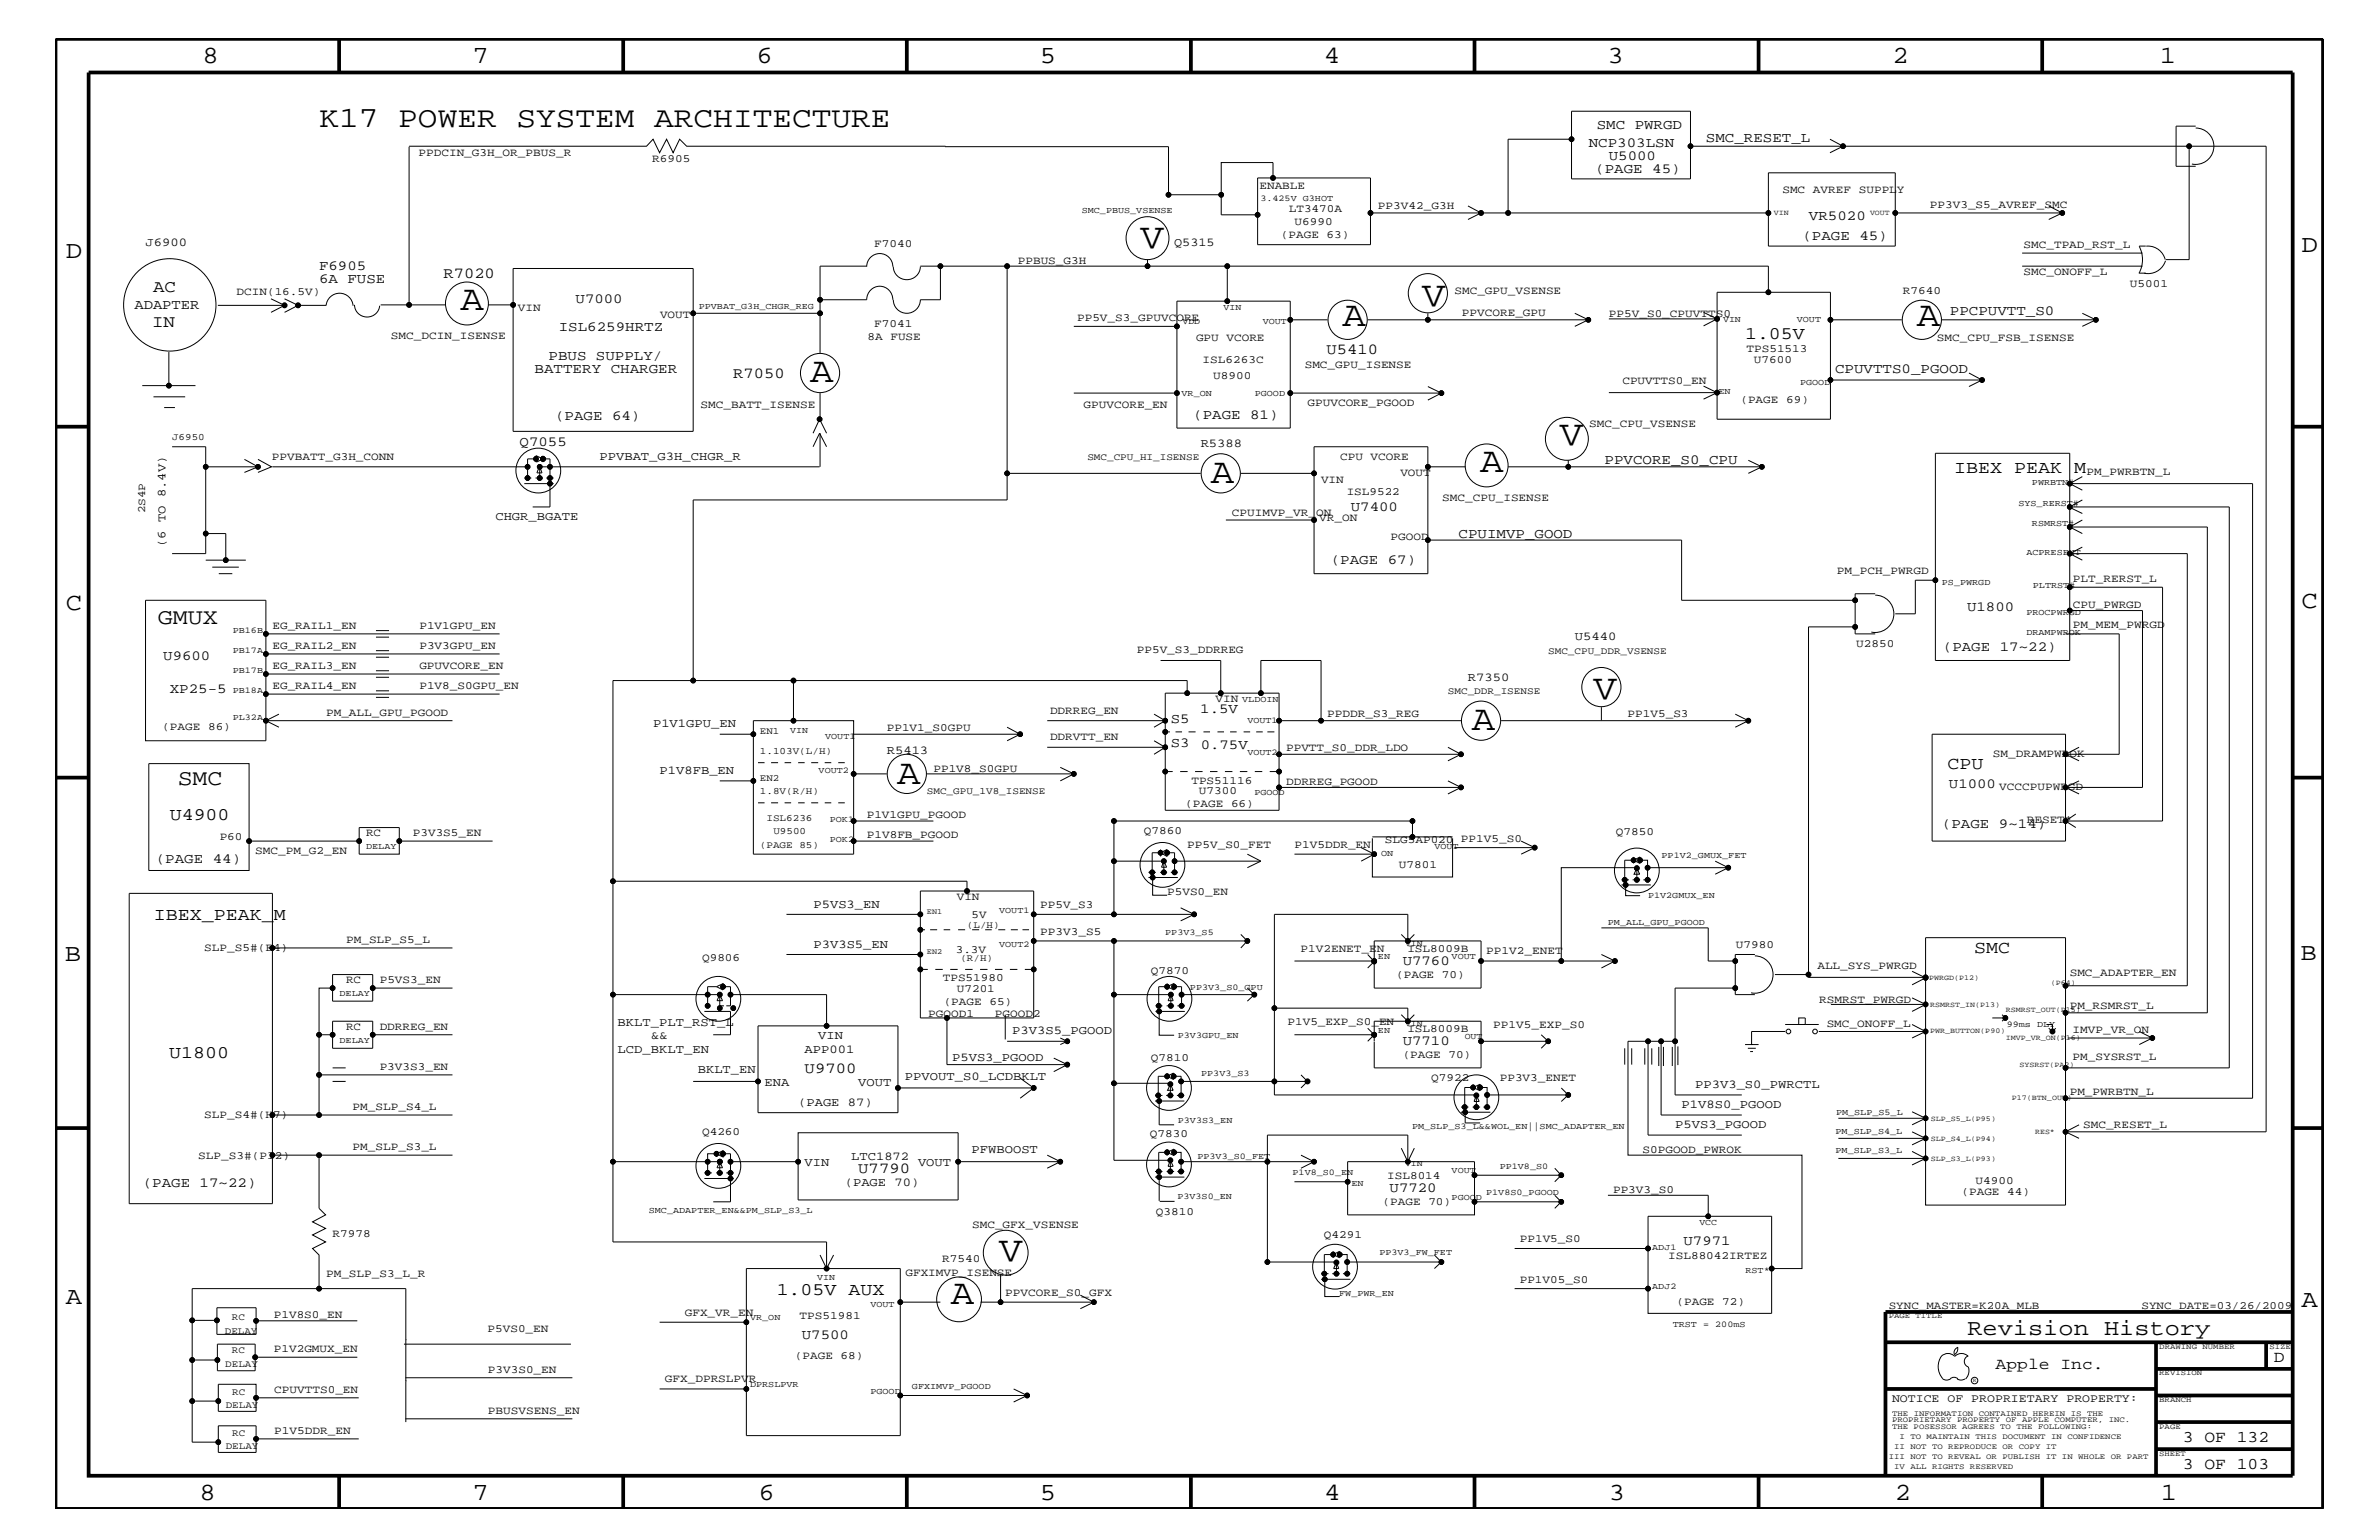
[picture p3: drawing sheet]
<svg xmlns="http://www.w3.org/2000/svg" width="432mm" height="279mm" viewBox="0 0 432 279" stroke-linecap="round" stroke-linejoin="round" font-family="sans-serif">
<defs><g id="words">
<g font-size="6.5">
<text x="207" y="45.1">V</text>
<text x="83.6" y="56.3">A</text>
<text x="243.7" y="59.2">A</text>
<text x="258.1" y="55.6">V</text>
<text x="347.9" y="59.2">A</text>
<text x="147.1" y="69.4">A</text>
<text x="283.1" y="80.8">V</text>
<text x="219.8" y="87.6">A</text>
<text x="268.6" y="85.6">A</text>
<text x="289.2" y="126.9">V</text>
<text x="267.1" y="132.4">A</text>
<text x="162.8" y="142.2">A</text>
<text x="181.4" y="228.7">V</text>
<text x="172.6" y="236.7">A</text>
</g>
<text font-size="5.3" x="58" y="23.1">K17 POWER SYSTEM ARCHITECTURE</text>
<g font-size="4.5">
<text x="36.7" y="11.5">8</text>
<text x="85.8" y="11.5">7</text>
<text x="137.3" y="11.5">6</text>
<text x="188.7" y="11.5">5</text>
<text x="240.3" y="11.5">4</text>
<text x="291.8" y="11.5">3</text>
<text x="343.5" y="11.5">2</text>
<text x="392" y="11.5">1</text>
<text x="11.9" y="46.8">D</text>
<text x="417.7" y="45.7">D</text>
<text x="11.9" y="110.6">C</text>
<text x="417.7" y="110.3">C</text>
<text x="11.8" y="174.3">B</text>
<text x="417.6" y="174.2">B</text>
<text x="11.9" y="236.7">A</text>
<text x="417.7" y="237.1">A</text>
<text x="36.2" y="272.1">8</text>
<text x="85.8" y="272.1">7</text>
<text x="137.7" y="272.1">6</text>
<text x="188.7" y="272.1">5</text>
<text x="240.4" y="272.1">4</text>
<text x="292" y="272.1">3</text>
<text x="343.9" y="272.1">2</text>
<text x="392.2" y="272.1">1</text>
</g>
<g font-size="4.1">
<text x="28.6" y="113.2">GMUX</text>
<text x="32.3" y="142.4">SMC</text>
<text x="357.1" y="242.3">Revision History</text>
</g>
<g font-size="3.2">
<text x="316.7" y="61.5">1.05V</text>
<text x="354.7" y="85.8">IBEX PEAK M</text>
<text x="353.5" y="139.5">CPU</text>
<text x="30.8" y="148.7">U4900</text>
<text x="27.9" y="166.9">IBEX_PEAK_M</text>
<text x="358.3" y="172.8">SMC</text>
<text x="30.7" y="191.9">U1800</text>
<text x="141" y="234.9">1.05V AUX</text>
</g>
<g font-size="3.1">
<text x="27.8" y="53">AC</text>
<text x="27.6" y="59.3">IN</text>
</g>
<g font-size="3">
<text x="362.2" y="248.4">Apple Inc.</text>
<text x="412.7" y="247.1">D</text>
<text x="396.2" y="261.6">3 OF 132</text>
<text x="396.2" y="266.6">3 OF 103</text>
</g>
<g font-size="2.8">
<text x="80.5" y="50.5">R7020</text>
<text x="240.8" y="64.3">U5410</text>
<text x="133.1" y="68.6">R7050</text>
<text x="146" y="194.7">U9700</text>
<text x="155.8" y="212.8">U7790</text>
</g>
<g font-size="2.5">
<text x="289.8" y="23.5">SMC PWRGD</text>
<text x="288.4" y="26.6">NCP303LSN</text>
<text x="292" y="29.1">U5000</text>
<text x="309.6" y="25.9">SMC_RESET_L</text>
<text x="289.6" y="31.4">(PAGE 45)</text>
<text x="328.3" y="40">VR5020</text>
<text x="327.2" y="43.5">(PAGE 45)</text>
<text x="57.9" y="49.1">F6905</text>
<text x="57.9" y="51.4">6A FUSE</text>
<text x="24.4" y="56">ADAPTER</text>
<text x="101.4" y="60">ISL6259HRTZ</text>
<text x="104.5" y="54.9">U7000</text>
<text x="353.9" y="57.1">PPCPUVTT_S0</text>
<text x="99.6" y="65.3">PBUS SUPPLY/</text>
<text x="97" y="67.6">BATTERY CHARGER</text>
<text x="333.1" y="67.8">CPUVTTS0_PGOOD</text>
<text x="100.8" y="76.2">(PAGE 64)</text>
<text x="216.6" y="76">(PAGE 81)</text>
<text x="94.3" y="80.9">Q7055</text>
<text x="291.3" y="84.2">PPVCORE_S0_CPU</text>
<text x="245.2" y="92.7">U7400</text>
<text x="264.8" y="97.6">CPUIMVP_GOOD</text>
<text x="241.6" y="102.4">(PAGE 67)</text>
<text x="357" y="110.9">U1800</text>
<text x="29.6" y="119.7">U9600</text>
<text x="352.6" y="118.1">(PAGE 17~22)</text>
<text x="30.8" y="125.7">XP25-5</text>
<text x="212.5" y="131.1">S5</text>
<text x="217.8" y="129.4">1.5V</text>
<text x="212.5" y="135.6">S3</text>
<text x="217.9" y="135.8">0.75V</text>
<text x="353.7" y="143">U1000</text>
<text x="352.5" y="150.2">(PAGE 9~14)</text>
<text x="28.3" y="156.7">(PAGE 44)</text>
<text x="254.6" y="175">U7760</text>
<text x="254.6" y="189.6">U7710</text>
<text x="25.9" y="215.3">(PAGE 17~22)</text>
<text x="252.2" y="216.3">U7720</text>
<text x="305.6" y="225.9">U7971</text>
<text x="145.5" y="242.9">U7500</text>
</g>
<g font-size="2.2">
<text x="26.4" y="44.6">J6900</text>
<text x="213.1" y="44.6">Q5315</text>
<text x="108.8" y="83.5">PPVBAT_G3H_CHGR_R</text>
<text x="217.9" y="81.1">R5388</text>
<text x="89.9" y="94.3">CHGR_BGATE</text>
<text x="30.1" y="99.3" transform="rotate(-90 30.1 99.3)">(6 TO 8.4V)</text>
<text x="285.8" y="116.2">U5440</text>
<text x="266.4" y="123.5">R7350</text>
<text x="118.5" y="131.9">P1V1GPU_EN</text>
<text x="161" y="136.8">R5413</text>
<text x="119.7" y="140.4">P1V8FB_EN</text>
<text x="147.7" y="164.7">P5VS3_EN</text>
<text x="147.7" y="172">P3V3S5_EN</text>
<text x="112.1" y="191">LCD_BKLT_EN</text>
<text x="112.1" y="186.1">BKLT_PLT_RST_L</text>
<text x="118.2" y="188.6">&amp;&amp;</text>
<text x="146" y="191">APP001</text>
<text x="148.5" y="188.6">VIN</text>
<text x="183.7" y="187.6">P3V3S5_PGOOD</text>
<text x="126.7" y="194.7">BKLT_EN</text>
<text x="138.8" y="197">ENA</text>
<text x="155.8" y="197">VOUT</text>
<text x="164.3" y="195.9">PPVOUT_S0_LCDBKLT</text>
<text x="172.8" y="192.5">P5VS3_PGOOD</text>
<text x="307.7" y="197.4">PP3V3_S0_PWRCTL</text>
<text x="144.9" y="200.7">(PAGE 87)</text>
<text x="305.2" y="201">P1V8S0_PGOOD</text>
<text x="176.4" y="209.2">PFWBOOST</text>
<text x="304" y="204.7">P5VS3_PGOOD</text>
<text x="146" y="211.6">VIN</text>
<text x="153.3" y="215.3">(PAGE 70)</text>
<text x="154.5" y="210.4">LTC1872</text>
<text x="166.6" y="211.6">VOUT</text>
</g>
<text font-size="2.1" x="343.4" y="254.4">NOTICE OF PROPRIETARY PROPERTY:</text>
<g font-size="2">
<text x="75.9" y="28.2">PPDCIN_G3H_OR_PBUS_R</text>
<text x="118.4" y="29.4">R6905</text>
<text x="228.6" y="34.2">ENABLE</text>
<text x="323.5" y="35.1">SMC AVREF SUPPLY</text>
<text x="233.9" y="38.5">LT3470A</text>
<text x="234.9" y="40.8">U6990</text>
<text x="250.1" y="38">PP3V42_G3H</text>
<text x="350.3" y="37.7">PP3V3_S5_AVREF_SMC</text>
<text x="158.7" y="44.8">F7040</text>
<text x="184.7" y="47.9">PPBUS_G3H</text>
<text x="232.5" y="43.2">(PAGE 63)</text>
<text x="367.3" y="45">SMC_TPAD_RST_L</text>
<text x="42.9" y="53.5">DCIN(16.5V)</text>
<text x="264" y="53.4">SMC_GPU_VSENSE</text>
<text x="345.4" y="53.3">R7640</text>
<text x="367.3" y="49.8">SMC_ONOFF_L</text>
<text x="386.6" y="52">U5001</text>
<text x="94" y="56.4">VIN</text>
<text x="119.8" y="57.8">VOUT</text>
<text x="158.7" y="59.3">F7041</text>
<text x="195.5" y="58.2">PP5V_S3_GPUVCORE</text>
<text x="265.3" y="57.3">PPVCORE_GPU</text>
<text x="292" y="57.5">PP5V_S0_CPUVTTS0</text>
<text x="71" y="61.5">SMC_DCIN_ISENSE</text>
<text x="157.5" y="61.8">8A FUSE</text>
<text x="217.1" y="61.9">GPU VCORE</text>
<text x="218.3" y="65.9">ISL6263C</text>
<text x="317" y="64">TPS51513</text>
<text x="318.3" y="65.9">U7600</text>
<text x="351.5" y="61.9">SMC_CPU_FSB_ISENSE</text>
<text x="220.2" y="68.7">U8900</text>
<text x="236.8" y="66.8">SMC_GPU_ISENSE</text>
<text x="294.5" y="69.6">CPUVTTS0_EN</text>
<text x="127.2" y="73.9">SMC_BATT_ISENSE</text>
<text x="196.7" y="73.9">GPUVCORE_EN</text>
<text x="237.3" y="73.7">GPUVCORE_PGOOD</text>
<text x="288.5" y="77.5">SMC_CPU_VSENSE</text>
<text x="315.9" y="73.2">(PAGE 69)</text>
<text x="49.4" y="83.4">PPVBATT_G3H_CONN</text>
<text x="243.2" y="83.5">CPU VCORE</text>
<text x="239.8" y="87.6">VIN</text>
<text x="244.4" y="89.9">ISL9522</text>
<text x="254.2" y="86.4">VOUT</text>
<text x="378.7" y="86.1">PM_PWRBTN_L</text>
<text x="26.3" y="93.2" transform="rotate(-90 26.3 93.2)">2S4P</text>
<text x="223.6" y="93.7">CPUIMVP_VR_ON</text>
<text x="239.4" y="94.6">VR_ON</text>
<text x="261.8" y="90.9">SMC_CPU_ISENSE</text>
<text x="252.4" y="98">PGOOD</text>
<text x="333.4" y="104.1">PM_PCH_PWRGD</text>
<text x="376.3" y="105.5">PLT_RERST_L</text>
<text x="376.3" y="114">PM_MEM_PWRGD</text>
<text x="376.3" y="110.3">CPU_PWRGD</text>
<text x="49.4" y="114.1">EG_RAIL1_EN</text>
<text x="49.4" y="117.7">EG_RAIL2_EN</text>
<text x="76.1" y="114.1">P1V1GPU_EN</text>
<text x="76.1" y="117.7">P3V3GPU_EN</text>
<text x="206.3" y="118.6">PP5V_S3_DDRREG</text>
<text x="336.9" y="117.5">U2850</text>
<text x="49.4" y="121.4">EG_RAIL3_EN</text>
<text x="49.4" y="125">EG_RAIL4_EN</text>
<text x="76.1" y="121.4">GPUVCORE_EN</text>
<text x="76.1" y="125">P1V8_S0GPU_EN</text>
<text x="59.2" y="129.8">PM_ALL_GPU_PGOOD</text>
<text x="190.6" y="129.5">DDRREG_EN</text>
<text x="220.6" y="127.5">VIN</text>
<text x="240.9" y="130.2">PPDDR_S3_REG</text>
<text x="295.4" y="130.2">PP1V5_S3</text>
<text x="29.5" y="132.4">(PAGE 86)</text>
<text x="161" y="132.7">PP1V1_S0GPU</text>
<text x="190.6" y="134.3">DDRVTT_EN</text>
<text x="233.4" y="136.3">PPVTT_S0_DDR_LDO</text>
<text x="361.7" y="137.3">SM_DRAMPWROK</text>
<text x="169.4" y="140">PP1V8_S0GPU</text>
<text x="216.2" y="142.2">TPS51116</text>
<text x="233.4" y="142.4">DDRREG_PGOOD</text>
<text x="362.9" y="143.3">VCCCPUPWRGD</text>
<text x="157.3" y="148.4">P1V1GPU_PGOOD</text>
<text x="215.1" y="146.5">(PAGE 66)</text>
<text x="217.6" y="144">U7300</text>
<text x="367.9" y="149.3">RESET*</text>
<text x="39.9" y="152.4">P60</text>
<text x="46.3" y="154.9">SMC_PM_G2_EN</text>
<text x="66.5" y="151.7">RC</text>
<text x="74.9" y="151.7">P3V3S5_EN</text>
<text x="157.3" y="152.1">P1V8FB_PGOOD</text>
<text x="207.6" y="151.2">Q7860</text>
<text x="215.5" y="153.9">PP5V_S0_FET</text>
<text x="234.9" y="153.9">P1V5DDR_EN</text>
<text x="251.4" y="153">SLG5AP020</text>
<text x="265.2" y="152.7">PP1V5_S0</text>
<text x="293.3" y="151.4">Q7850</text>
<text x="253.9" y="157.4">U7801</text>
<text x="173.7" y="163.4">VIN</text>
<text x="176.4" y="166.5">5V</text>
<text x="188.8" y="164.8">PP5V_S3</text>
<text x="211.8" y="162.4">P5VS0_EN</text>
<text x="37.1" y="172.5">SLP_S5#(E4)</text>
<text x="62.8" y="171.1">PM_SLP_S5_L</text>
<text x="173.5" y="172.9">3.3V</text>
<text x="188.8" y="169.7">PP3V3_S5</text>
<text x="236.1" y="172.7">P1V2ENET_EN</text>
<text x="255.4" y="172.7">ISL8009B</text>
<text x="269.7" y="173.2">PP1V2_ENET</text>
<text x="315" y="172.1">U7980</text>
<text x="62.8" y="178.3">RC</text>
<text x="68.9" y="178.3">P5VS3_EN</text>
<text x="127.4" y="174.4">Q9806</text>
<text x="171.1" y="178">TPS51980</text>
<text x="173.7" y="179.9">U7201</text>
<text x="208.9" y="176.7">Q7870</text>
<text x="253.4" y="177.4">(PAGE 70)</text>
<text x="329.9" y="175.8">ALL_SYS_PWRGD</text>
<text x="375.7" y="177.1">SMC_ADAPTER_EN</text>
<text x="168.5" y="184.4">PGOOD1</text>
<text x="171.3" y="182.4">(PAGE 65)</text>
<text x="180.6" y="184.4">PGOOD2</text>
<text x="330.2" y="181.9">RSMRST_PWRGD</text>
<text x="375.7" y="183.1">PM_RSMRST_L</text>
<text x="62.8" y="186.8">RC</text>
<text x="68.9" y="186.8">DDRREG_EN</text>
<text x="233.7" y="186">P1V5_EXP_S0_EN</text>
<text x="254.6" y="192">(PAGE 70)</text>
<text x="255.4" y="187.2">ISL8009B</text>
<text x="271" y="186.5">PP1V5_EXP_S0</text>
<text x="331.6" y="186.3">SMC_ONOFF_L</text>
<text x="376.2" y="187.5">IMVP_VR_ON</text>
<text x="68.9" y="194.1">P3V3S3_EN</text>
<text x="208.9" y="192.6">Q7810</text>
<text x="259.8" y="196.2">Q7922</text>
<text x="272.2" y="196.2">PP3V3_ENET</text>
<text x="376.2" y="192.3">PM_SYSRST_L</text>
<text x="37.1" y="202.8">SLP_S4#(H7)</text>
<text x="64" y="201.4">PM_SLP_S4_L</text>
<text x="375.7" y="198.7">PM_PWRBTN_L</text>
<text x="64" y="208.6">PM_SLP_S3_L</text>
<text x="127.4" y="205.9">Q4260</text>
<text x="208.7" y="206.4">Q7830</text>
<text x="298.1" y="209.2">S0PGOOD_PWROK</text>
<text x="378.1" y="204.7">SMC_RESET_L</text>
<text x="36" y="210.3">SLP_S3#(P12)</text>
<text x="251.8" y="213.9">ISL8014</text>
<text x="358.6" y="214.7">U4900</text>
<text x="209.8" y="220.4">Q3810</text>
<text x="251" y="218.6">(PAGE 70)</text>
<text x="292.8" y="216.4">PP3V3_S0</text>
<text x="356" y="216.8">(PAGE 44)</text>
<text x="60.4" y="224.4">R7978</text>
<text x="176.4" y="222.9">SMC_GFX_VSENSE</text>
<text x="240.3" y="224.6">Q4291</text>
<text x="275.8" y="225.3">PP1V5_S0</text>
<text x="59.2" y="231.7">PM_SLP_S3_L_R</text>
<text x="164.3" y="231.4">GFXIMVP_ISENSE</text>
<text x="171" y="229">R7540</text>
<text x="275.8" y="232.9">PP1V05_S0</text>
<text x="302.8" y="228.5">ISL88042IRTEZ</text>
<text x="49.7" y="239.2">P1V8S0_EN</text>
<text x="124.3" y="238.7">GFX_VR_EN</text>
<text x="145.1" y="239.4">TPS51981</text>
<text x="182.5" y="235.1">PPVCORE_S0_GFX</text>
<text x="304.3" y="236.8">(PAGE 72)</text>
<text x="342.8" y="237.4">SYNC_MASTER=K20A_MLB</text>
<text x="388.7" y="237.4">SYNC_DATE=03/26/2009</text>
<text x="49.7" y="245.2">P1V2GMUX_EN</text>
<text x="88.5" y="241.6">P5VS0_EN</text>
<text x="88.6" y="249">P3V3S0_EN</text>
<text x="120.6" y="250.8">GFX_DPRSLPVR</text>
<text x="144.3" y="246.6">(PAGE 68)</text>
<text x="49.8" y="252.7">CPUVTTS0_EN</text>
<text x="88.6" y="256.5">PBUSVSENS_EN</text>
<text x="49.8" y="260.1">P1V5DDR_EN</text>
</g>
<g font-size="1.8">
<text x="31.2" y="79.9">J6950</text>
<text x="197.4" y="83.5">SMC_CPU_HI_ISENSE</text>
<text x="281" y="118.6">SMC_CPU_DDR_VSENSE</text>
<text x="262.8" y="125.9">SMC_DDR_ISENSE</text>
<text x="137.9" y="136.8">1.103V(L/H)</text>
<text x="137.9" y="133.2">EN1</text>
<text x="137.9" y="141.7">EN2</text>
<text x="137.9" y="144">1.8V(R/H)</text>
<text x="139.1" y="149">ISL6236</text>
<text x="168.2" y="144">SMC_GPU_1V8_ISENSE</text>
<text x="137.9" y="153.8">(PAGE 85)</text>
<text x="140.4" y="151.3">U9500</text>
<text x="175.5" y="168.3">(L/H)</text>
<text x="174.3" y="174.4">(R/H)</text>
<text x="42.1" y="239.6">RC</text>
<text x="40.8" y="242">DELAY</text>
<text x="42.1" y="245.6">RC</text>
<text x="40.9" y="248">DELAY</text>
<text x="41" y="255.4">DELAY</text>
<text x="42.2" y="253">RC</text>
<text x="41" y="262.9">DELAY</text>
<text x="42.2" y="260.5">RC</text>
</g>
<g font-size="1.6">
<text x="196.3" y="38.7">SMC_PBUS_VSENSE</text>
<text x="228.8" y="36.4">3.425V G3HOT</text>
<text x="126.8" y="56.1">PPVBAT_G3H_CHGR_REG</text>
<text x="214.6" y="58.7">VDD</text>
<text x="222.1" y="56.3">VIN</text>
<text x="229.2" y="58.7">VOUT</text>
<text x="312.8" y="58.4">VIN</text>
<text x="326.1" y="58.4">VOUT</text>
<text x="214.5" y="71.8">VR_ON</text>
<text x="227.8" y="71.8">PGOOD</text>
<text x="311.9" y="71.6">EN</text>
<text x="326.7" y="69.8">PGOOD</text>
<text x="368.8" y="88.1">PWRBTN#</text>
<text x="366.4" y="91.7">SYS_RERST#</text>
<text x="368.8" y="95.4">RSMRST#</text>
<text x="367.8" y="100.7">ACPRESENT</text>
<text x="352.5" y="106.1">PS_PWRGD</text>
<text x="369" y="106.7">PLTRST#</text>
<text x="367.8" y="111.6">PROCPWRGD</text>
<text x="42.2" y="114.8">PB16B</text>
<text x="42.2" y="118.5">PB17A</text>
<text x="367.8" y="115.3">DRAMPWROK</text>
<text x="42.2" y="125.8">PB18A</text>
<text x="42.2" y="122.1">PB17B</text>
<text x="42.2" y="130.7">PL32A</text>
<text x="225.5" y="127.5">VLDOIN</text>
<text x="226.4" y="131.1">VOUT1</text>
<text x="143.4" y="133">VIN</text>
<text x="149.8" y="134.1">VOUT1</text>
<text x="226.4" y="137">VOUT2</text>
<text x="148.6" y="140.2">VOUT2</text>
<text x="150.6" y="149.2">POK1</text>
<text x="227.7" y="144.3">PGOOD</text>
<text x="66.5" y="154.1">DELAY</text>
<text x="150.6" y="152.9">POK2</text>
<text x="250.7" y="155.2">ON</text>
<text x="260.4" y="154">VOUT</text>
<text x="301.6" y="155.7">PP1V2_GMUX_FET</text>
<text x="181.4" y="165.6">VOUT1</text>
<text x="291.8" y="167.8">PM_ALL_GPU_PGOOD</text>
<text x="299.1" y="163">P1V2GMUX_EN</text>
<text x="181.4" y="171.8">VOUT2</text>
<text x="211.5" y="169.7">PP3V3_S5</text>
<text x="255" y="171.6">VIN</text>
<text x="216" y="179.7">PP3V3_S0_GPU</text>
<text x="250.1" y="174">EN</text>
<text x="263.5" y="174">VOUT</text>
<text x="61.6" y="180.8">DELAY</text>
<text x="61.6" y="189.3">DELAY</text>
<text x="213.8" y="188.4">P3V3GPU_EN</text>
<text x="250.1" y="187.4">EN</text>
<text x="255" y="186.2">VIN</text>
<text x="265.9" y="188.6">OUT</text>
<text x="364.2" y="186.3">99ms DLY</text>
<text x="218" y="195.2">PP3V3_S3</text>
<text x="213.8" y="203.7">P3V3S3_EN</text>
<text x="333.2" y="202.4">PM_SLP_S5_L</text>
<text x="256.3" y="204.9">PM_SLP_S3_L&amp;&amp;WOL_EN||SMC_ADAPTER_EN</text>
<text x="333.2" y="205.7">PM_SLP_S4_L</text>
<text x="333.2" y="209.2">PM_SLP_S3_L</text>
<text x="217.3" y="210.3">PP3V3_S0_FET</text>
<text x="234.6" y="213.2">P1V8_S0_EN</text>
<text x="245.3" y="215.3">EN</text>
<text x="255" y="211.6">VIN</text>
<text x="263.5" y="212.9">VOUT</text>
<text x="272.2" y="212">PP1V8_S0</text>
<text x="117.8" y="220.1">SMC_ADAPTER_EN&amp;&amp;PM_SLP_S3_L</text>
<text x="213.7" y="217.5">P3V3S0_EN</text>
<text x="263.5" y="217.7">PGOOD</text>
<text x="269.7" y="216.9">P1V8S0_PGOOD</text>
<text x="250.4" y="227.8">PP3V3_FW_FET</text>
<text x="299.9" y="226.9">ADJ1</text>
<text x="308.4" y="222.2">VCC</text>
<text x="148.3" y="232.3">VIN</text>
<text x="299.9" y="233.9">ADJ2</text>
<text x="316.8" y="231">RST*</text>
<text x="136.1" y="239.6">VR_ON</text>
<text x="158" y="237.1">VOUT</text>
<text x="243.1" y="235.1">FW_PWR_EN</text>
<text x="303.6" y="240.8">TRST = 200mS</text>
<text x="136.1" y="251.7">DPRSLPVR</text>
<text x="165.5" y="252">GFXIMVP_PGOOD</text>
<text x="158" y="252.8">PGOOD</text>
</g>
<g font-size="1.4">
<text x="322" y="39">VIN</text>
<text x="339.4" y="39">VOUT</text>
<text x="168.2" y="165.9">EN1</text>
<text x="168.2" y="173.2">EN2</text>
<text x="350.2" y="177.7">PWRGD(P12)</text>
<text x="372.2" y="178.8">(P64)</text>
<text x="350.4" y="182.7">RSMRST_IN(P13)</text>
<text x="364.1" y="183.7">RSMRST_OUT(P15)</text>
<text x="350.4" y="187.5">PWR_BUTTON(P90)</text>
<text x="364.1" y="188.7">IMVP_VR_ON(P16)</text>
<text x="366.5" y="193.6">SYSRST(PA2)</text>
<text x="350.4" y="203.4">SLP_S5_L(P95)</text>
<text x="365.2" y="199.6">P17(BTN_OUT)</text>
<text x="350.4" y="207">SLP_S4_L(P94)</text>
<text x="369.4" y="205.7">RES*</text>
<text x="350.4" y="210.7">SLP_S3_L(P93)</text>
<text x="342.8" y="239.2">PAGE TITLE</text>
<text x="391.9" y="244.7">DRAWING NUMBER</text>
<text x="411.9" y="244.7">SIZE</text>
<text x="391.9" y="249.5">REVISION</text>
<text x="343.4" y="256.8">THE INFORMATION CONTAINED HEREIN IS THE</text>
<text x="391.9" y="254.4">BRANCH</text>
<text x="343.4" y="259.3">THE POSESSOR AGREES TO THE FOLLOWING:</text>
<text x="343.4" y="258">PROPRIETARY PROPERTY OF APPLE COMPUTER, INC.</text>
<text x="343.8" y="262.9">II NOT TO REPRODUCE OR COPY IT</text>
<text x="344.8" y="261.1">I TO MAINTAIN THIS DOCUMENT IN CONFIDENCE</text>
<text x="391.9" y="259.3">PAGE</text>
<text x="342.8" y="264.7">III NOT TO REVEAL OR PUBLISH IT IN WHOLE OR PART</text>
<text x="343.8" y="266.6">IV ALL RIGHTS RESERVED</text>
<text x="391.9" y="264.1">SHEET</text>
</g>
<text font-size="1" x="358.1" y="250.7">R</text>
</g></defs>
<g fill="none" stroke="#000" stroke-width=".68" stroke-linecap="butt">
<path d="M10.1 7.1h411.5v266.7h-411.5zM16.1 13.2h400v254.5h-400zM61.6 7.1v6.1M113.1 7.1v6.1M164.6 7.1v6.1M216.2 7.1v6.1M267.6 7.1v6.1M319.2 7.1v6.1M370.7 7.1v6.1M10.1 77.4h6M416.1 77.4h5.5M10.1 141.1h6"/>
<path d="M416.1 141.1h5.5M10.1 204.7h6M416.1 204.7h5.5M416.1 238h-73.9v29.7M342.2 243.5h73.9M342.2 252h49.1M391.3 243.5v24.2M391.3 258h24.8M391.3 253.2h24.8M391.3 248.4h24.8M411.3 243.5v4.9M61.6 267.7v6.1"/>
<path d="M113.1 267.7v6.1M164.6 267.7v6.1M216.2 268v5.8M267.6 267.7v6.1M319.2 267.7v6.1M370.7 267.7v6.1M391.3 262.9h24.8"/>
</g>
<g fill="none" stroke="#000" stroke-width=".18">
<path d="M74.3 26.5h43l1.2-1.2 1.2 2.4 1.3-2.4 1.2 2.4 1.2-2.4 1.2 1.2h47M74.3 26.6v28.7h6.5M171.5 26.6h40.6v8.7M212.1 35.3h9.6M212.2 35.2l-.1 .1M231.1 32.3v-2.8h-9.4v9.5h6.6v-6.7h20.5v12.1h-20.5v-5.4M248.8 38.6h72.2M266.4 37.4l2.4 1.2-2.4 1.2M285.2 25.3v7.2h21.6v-12.3h-21.6v5.1h-11.5v13.3M306.8 26.5h27.7M321 31.4h23v13.2h-23zM332.1 25.3l2.4 1.2"/>
<path d="M334.5 26.5h62.8v20.6h-4.2M334.5 26.5l-2.4 1.2M344 38.6h30.3M371.9 37.4l2.4 1.2M374.3 38.6l-2.4 1.2M397.3 26.5h14v178.8h-36.4M398.5 23.2a3.3 3.3 0 0 1 3.3 3.7 3.3 3.3 0 0 1-4 2.9M398.5 22.9h-3.5v7.3h3.5M39.5 55.4h12.1M49.2 54.2l2.4 1.2M51.6 55.4l-2.4 1.3M51.6 54.2l2.5 1.2-2.5 1.3"/>
<path d="M53.9 55.4h5.3M59.2 55.4a2.46 2.46 0 0 1 2.5-2.2 2.46 2.46 0 0 1 2.4 2.3M64.3 55.3a2.29 2.29 0 0 0 2.3 2.2 2.29 2.29 0 0 0 2.3-2M69.1 55.3h5.2M88.6 55.3h4.5v-6.6h32.7v8.1h23v7.2M93.1 55.3v23h32.7v-21.5M157.3 48.4a2.37 2.37 0 0 1 2.4-2.4 2.37 2.37 0 0 1 2.4 2.4M157.3 48.3h-8.5v6.1M162.1 54.4a2.37 2.37 0 0 0-2.4-2.5 2.37 2.37 0 0 0-2.4 2.5h-8.5v2.4M162.1 48.4a2.46 2.46 0 0 0 2.5 2.3 2.46 2.46 0 0 0 2.4-2.3M167 48.3h3.7v6.1h-3.7a2.46 2.46 0 0 1-2.4 2.4 2.46 2.46 0 0 1-2.5-2.4M170.7 48.3h52.1"/>
<path d="M182.8 48.3v37.6h35.1M194.9 59.2h18.7M208.3 47.1v1.2M234.2 58h6.8M259.2 56.8v1.2h-11M259.2 58h29.1M285.8 56.8l2.5 1.2M288.3 58l-2.5 1.2M292 57.9h19.7M309.2 56.7l2.5 1.2-2.5 1.2M311.7 53h20.5v23.1h-20.5zM321 53v-4.7h-98.2v6.3"/>
<path d="M332.2 58h13M352.5 58h27.9M367 48.3h21.9M367 45.9h21.9M378 56.8l2.4 1.2M380.4 58l-2.4 1.2M388.3 44.7a5.2 5.2 0 0 1-.1 4.9M388.3 44.6h1.2M388.3 49.6h1.2M389.6 44.7a3.2 3.2 0 0 1 3.4 2.4M393 47.3a3.3 3.3 0 0 1-3.8 2.3M25.8 70h4.8"/>
<path d="M27.9 72h5.7M29.8 73.9h2M30.6 63.9v6.1h4.9M148.8 76.1l1.2 2.5M148.8 71.3v4.8l-1.2 2.5M148.8 78.6v6.1M194.9 71.3h18.7M234.2 71.3v-16.7h-20.6v23.1h20.6v-6.4h27.4M259.2 70.1l2.4 1.2M261.6 71.3l-2.4 1.3M292 71.2h19.7M309.2 70l2.5 1.2"/>
<path d="M311.7 71.2l-2.5 1.2M332.2 68.9h27.5M357.4 67.7l2.3 1.2M359.7 68.9l-2.3 1.2M31.2 81.1h6.1v19.3h-6.1M37.3 96.8h3.7v4.8h-3.7M37.3 84.7h9.5M44.4 83.3l2.4 1.4-2.4 1M46.8 83.3l2.5 1.4-2.5 1M49.4 84.7h46.4M95.2 87.7h4.6v4.3h-3.1M95.2 86.7h1.2"/>
<path d="M97.2 86.7h1.4M97.3 83.8v-.5h-1.5v3.4M97.9 84.7l-.4 1.1h.9l-.4-1.1M98.6 82.7v.6l-1.3-.6v.6M98.6 83.3v.5M98.6 83.3l-1.2 .5M98.6 83.3h1.2v3.4M98.6 83.2v.1M99.1 86.7h1.4M99.8 87.7h.7M147.6 81.1l1.2-2.5 1.2 2.5M148.8 84.7h-50.8v2"/>
<path d="M182.8 85.9v4.8h-57v32.8M222.5 94.3h16M225.2 85.9h13.3M259.2 84.7v13.3h46v10.9h31.5M266 84.7h-6.8v-3.6h-20.7v23h20.7v-6.1M273.7 84.7h46.1M284.6 83.5v1.2M317.3 83.5l2.5 1.2M319.8 84.7l-2.5 1.2M375.5 92l2.5 1.2M375.7 95.6h24.9v88.2h-25.7v-5M375.7 87.7h33.2v111.5h-34v-5.5"/>
<path d="M375.7 95.6l2.3 1.2M378 94.3l-2.3 1.3v4.8M378 90.7l-2.3 1.3v3.6M378 88.9l-2.3-1.2v4.3h28.9v101.7h-29.7v-9.9M378 86.5l-2.3 1.2v-5.5h-24.4v23.1M378 99.3l-2.3 1.1M38.5 102.9h4.8M39.7 104.1h2.5M41 101.6h3.6M48.3 115v19.4h-21.9v-25.5h21.9v6.1h42.4M48.3 118.6h42.4M68.2 118.1h2.4"/>
<path d="M68.2 119.2h2.4M68.2 115.6h2.4M68.2 114.4h2.4M210.7 119.8h10.9v6M336.7 108.9v4.8h-8.4v63.6h21.2v-7.2h25.4v8.7M336.7 113.7v1.3h3.7M340.4 108a3.4 3.4 0 0 1 3.3 3.7 3.4 3.4 0 0 1-4 3M340.4 107.7h-3.7v1.2M374.9 115h9.7v21.8h-10.3M375.7 106.5v13.3h-24.4v-14.5h-3.7v6.1h-3.6M375.7 106.5h16.8v42.5h-17.6M375.7 100.4h21.3v78.4h-22.1"/>
<path d="M375.7 110.8h13.2v32.1h-14M378 101.6l-2.3-1.2v6.1M48.3 130.8h33.8M48.3 130.8l2.3 1.1M48.3 125.9h42.4M48.3 122.3h42.4M50.6 129.6l-2.3 1.2M68.2 125.3h2.4M68.2 126.5h2.4M68.2 121.7h2.4M68.2 122.9h2.4M130.6 133.2h6.1"/>
<path d="M137.6 138.4h1.2M140 138.4h1.2M142.4 138.4h1.2M144 123.5v7.3h-7.3v24.2h18.2v-2.4h14.5M144 130.8h10.9v9.6h6.1M144.9 138.4h1.2M147.2 138.4h1.3M149.7 138.4h1.2M152.1 138.4h1.2M154.8 133.2h30.4M182.8 131.9l2.4 1.3M185.2 133.2l-2.4 1.2"/>
<path d="M190.1 130.8h21.4M190.1 135.6h21.4M192.4 139.2l2.5 1.2M209.5 134.4l2 1.2M209.5 129.6l2 1.2M211.5 135.6l-2 1.2M211.5 132.8h.8M211.5 130.8l-2 1.1M213.4 132.8h1.1M215.5 125.8v-2.3h-104.2v36.4M215.7 132.8h1.3M218.4 132.8h1.2"/>
<path d="M221 132.8h1.2M223.3 132.8h1.2M225.7 132.8h1.2M228 132.8h1.2M228.9 125.8v-6h10.9v11h25.4M230 132.8h1.3M232.2 136.8h33M232.2 130.8h7.6M262.8 135.6l2.4 1.2-2.4 1.2M272.5 130.8h44.8M290.7 128.3v2.4M315 129.6l2.3 1.2"/>
<path d="M317.3 130.8l-2.3 1.1M377.4 135.6l-2.5 1.2v-3.6h-24.2v19.4h24.2v-3.6l1.9 1.1M377.4 138l-2.5-1.2v6.1M45.2 152.6v-14.1h-18.2v19.4h18.2v-5.3h20M72.5 152.6v2.4h-7.3v-4.9h7.3v2.5h16.9M130.6 141.7h6.1M137.6 145.7h1.2M140 145.7h1.2M142.4 145.7h1.2M144.9 145.7h1.2M147.2 145.7h1.3M149.7 145.7h1.2"/>
<path d="M152.1 145.7h1.2M154.9 149h14.5M154.9 140.4v12.2M168.2 140.4h26.7M194.9 140.4l-2.5 1.3M201.8 149h54.6M202.2 156.2v9.7h14.5M202.2 156.2h9v2.1M202.2 149v7.2M208.4 158.3h1.4M208.4 159.2h.8M210.6 158.3h1.2"/>
<path d="M210.7 154.7l1.1 .7v-.7h1.4v3.6M210.7 154.1v.6l1.1-.6v.6M210.7 154.7v.7M210.7 154.7h-1.6v3.6M211.2 156.2l.6 1.1h-1zM212.5 158.3h1.3M213.2 156.2h15.7M213.8 159.2h-4.6v3.2h2.6M226.4 155l2.5 1.2M228.9 156.2l-2.5 1.2M232.2 142.9v-17.1h-20.7v21.2h20.7v-4.1h33M235 155h14.4"/>
<path d="M247.1 153.8l2.3 1.2M249.1 152.1v7h14.6v-7M249.1 151.8h14.6M249.4 155l-2.3 1.2M256.7 149h-.3v2.8M262.8 141.7l2.4 1.2M264 153.8h14.6M265.2 142.9l-2.4 1.1M276.1 152.6l2.5 1.2-2.5 1.2M294.3 159.6h1.4M296.3 159.6h1.4M296.5 155.5v1.2"/>
<path d="M296.5 156.1h-1.6v3.5M297.1 157.4h-13.7v17M297.1 157.5l.5 1.1h-1zM297.1 157.5v2.1M297.7 156.1v.6l-1.2-.6 1.2-.6v.6h1.3v1.3M298.3 159.6h1.3M311.3 156.2l2.4 1.2M313.7 157.4h-14.7v2.2M313.7 157.4l-2.4 1.2M374.9 142.9v6.1l1.9-1.3M377.4 141.7l-2.5 1.2 2.5 1.1M49.4 172v46.4h-25.9v-56.3h25.9v9.9h32.7"/>
<path d="M60.4 179.3v-2.5h7.2v2.5M82.1 179.3h-14.5v2.3h-7.2v-2.3h-2.5v8.4M130 179h-1.6v1.5h2.2l-.5 1.1h1l-.5-1.1v2h.8M131.2 179h1.4v1.5M131.2 178.4v1.2l-1.2-.6M131.3 178.4l-1.3 .6M142.7 173.2h24.3M142.7 165.9h24.3M167 161.7h20.6v23h-20.6zM167 168.7h.9M168.8 168.7h1.3M171.3 168.7h1.2"/>
<path d="M173.9 168.7h1.3M175.5 161.7v-1.8h-64.2v20.6M176.4 168.7h1.3M178.8 168.7h1.2M181.2 168.7h1.3M183.5 168.7h1.2M185.6 168.7h1.2M187.6 170.7h38.8M187.6 165.9h14.6M202.2 170.7v9.8M211.8 179h-1.5v3.5h-.6M211.8 178.4v1.2"/>
<path d="M213.1 179v.6l-1.3-.6 1.3-.6v.6h1.4v1.5M214.3 164.7l2.4 1.2-2.4 1.2M225.2 169.5l1.2 1.2M226.4 170.7l-1.2 1.3M226.4 179.3l1.3 1.2M235 174.4h14.4M249.4 174.4l-1.2 1.2M249.4 174.4v-3.7h6.1v-4.8h-24.2v17M254.3 169.5l1.2 1.2M255.5 170.7h13.3v8.6h-19.4v-4.9l-1.2-1.2M256.7 169.5l-1.2 1.2M268.8 174.4h24.3"/>
<path d="M290.7 173.2l2.4 1.2-2.4 1.2M290.7 168.3h19.3v6.1h5v-1.2h3.5M294.3 160.6h.8M299.6 160.6h-4.5v1.9h2.6M315 174.4v4.9M318.5 173.4a3.4 3.4 0 0 1 3.3 3.7 3.4 3.4 0 0 1-4 3M322.2 176.8h6.1M347 176.2l2.5 1.2-2.5 1.3M349.5 177.3v9.8M60.4 187.7h-2.5v7.3M60.4 193.7h2.3M60.4 185.3h7.2v4.9h-7.2z"/>
<path d="M60.4 196.2h2.3M67.6 187.7h14.5M82.1 195h-24.2v7.3M111.3 180.5v44.8h38.7v4.9M111.3 180.5h17M125.8 196.2h11.8v5.7h25.4v-15.8h-25.4v10.1M127.8 183.5h4.8v4.2h-3.1M128.3 182.5h.6M128.4 180.5v2M131.8 182.5h.8v-2h17.4v5.6M163 197.4h24.6M171.9 184.7v8.5h21.8"/>
<path d="M182.5 184.1v4.5M182.8 188.9h10.9M185.2 195.6l2.4 1.8-2.4 1.8M191.3 192l2.4 1.2M192.4 188.3l1.3 .6M193.7 193.2l-2.4 1.2M193.7 188.9l-1.3 .6M202.7 196.8h.1M209.6 199.8h.8v4.3h2.7M209.6 198.7h1.4M209.7 183.5h5.4M210.3 182.5h.7"/>
<path d="M210.4 183.5v4.3h2.7M210.4 199.8h4.6M211.7 198.7h1.3M211.8 182.5h1.3M211.8 194.7v.6h-1.6v3.4M211.8 195.3v.6M211.8 195.3l1.2-.6v1.2zM212.3 196.8v-.3h-10.1v14h10.3M212.4 196.7l.5 1.1h-1zM212.4 196.7v2M212.5 180.5l.4 1.1h-.9zM212.5 182.5v-2h-10.3v16"/>
<path d="M213 195.3h1.4v3.4M213.6 198.7h1.4M213.7 182.5h1.4M214.4 196.2h16.9v2.5h36.7M227.7 180.5h-13.2v2M227.7 180.5l-1.3 1.1M235 187.7h14.4M236.1 195l1.2 1.2M237.3 196.2l-1.2 1.2M248.2 188.9l1.2-1.2v1.2M248.2 186.5l1.2 1.2M254.3 184.1l1.2 1.2"/>
<path d="M255.5 185.3v-2.4h-24.2v13.3h6M255.5 185.3h13.3v8.4h-19.4v-4.7M256.7 184.1l-1.2 1.2h-6.1v2.4M267.4 197.3l1.2 .6v-.6h1.3v1.4M267.4 196.7v1.2M268 198.7v2.2M268 198.7l.5 1.1h-1zM268.6 197.3v-.6l-1.2 .6h-1.5v3.6M268.8 188.9h12.2M279.7 187.7l1.3 1.2-1.3 1.3M283.4 197.4l1.2 1.3-1.2 1.1M284.6 198.7h-14.7v2.2"/>
<path d="M294.9 190.2v3M296.2 190.2v3M298.5 190.2v3M299.1 188.9v17h17M299.8 190.2v3M301.1 189.9v3.5M301.5 188.9h-6v20.7h31.6v20.6h-5.5M301.5 188.9h2.5v9.8h12.1M301.5 188.9v13.4h14.6M301.9 189.9v3.5M303.5 189.9v3.5M304.5 189.9v3.3"/>
<path d="M316.7 189.5h1.2M317.2 190.2h1.5M317.7 190.8h.5M318.5 180.5h-3.5v-1.2h-11v9.6M324 187.1h-6.1v2.4h1.3M324 185.9h3.7v-1.2h-1.2v1.2M327.7 185.9h2.4M330.1 187.1h19.4M332.3 182.2h17.2M347 181l2.5 1.2-2.5 1.3M347 185.9l2.5 1.2M349.5 187.1v15.8h-15.8"/>
<path d="M349.5 187.1l-2.5 1.2M363.4 184.1l.6 .6h-2.4M364 184.7l-.6 .6M371.4 185.9h1.1v1.2l-.6-.6M373.1 186.5l-.6 .6M374.9 199.2v6.1l2.5-1.2M375.3 188.3h15.4M388.3 187.1l2.4 1.2-2.4 1.2M49.4 202.3h32.7M49.4 209.6h32.7M57.9 209.6v9.6l1.2 1.2-2.4 1.3 2.4 1.2-2.4 1.2 2.4 1.2-2.4 1.2 1.2 1.2v6.1h15.8v24.2M111.3 210.8h17"/>
<path d="M127.8 213.8h4.8v4.2h-3.1M127.8 212.8h1.4M128.4 210.8v2M130 209.9v-.6h-1.6v1.5h2.2M130.6 210.8v2h-.6M130.6 212.8h.6M130.6 210.8l.5 1.1h-1zM131.2 208.7v1.2l-1.2-.6 1.3-.6M131.2 209.3h1.4v3.5M131.8 212.8h1.4M132.6 210.8h12.3v6.9h29v-6.9h18.5M132.6 213.8h.6"/>
<path d="M144.9 210.8v-5.3h29v5.3M190.1 209.6l2.3 1.2-2.3 1.1M209.6 213.6h.8v4.3M209.6 212.5h1.4M210.4 213.6h4.6M210.5 218h2.7M211.8 212.5h1.3M211.8 209.1l1.3 .6v-.6h1.3v1.7M211.8 208.5v.6l1.3-.6v.6M211.8 209.1v.6M211.8 209.1h-1.5v3.4M212.4 210.5l.5 1.1h-.9z"/>
<path d="M212.4 210.5v2M213.7 212.5h1.3M230 210.8h-15.6v1.7M230 210.8h8.5M230 210.8v-4.9h25.5v4.9M230 211.1v17.6M235 214.4h9.6M236.1 209.6l2.4 1.2-2.4 1.1M254.3 208.3l1.2 2.5M255.5 210.8h-10.9v9.6h23v-2.4h15.8M256.7 208.3l-1.2 2.5h12.1v2.4M265.2 201.8h5.3"/>
<path d="M265.2 200.9h1.3M265.9 201.8v1.9h2.7M267.3 200.9h1.3M269.2 200.9h1.3M282.2 216.9l1.2 1.1-1.2 1.2M282.2 211.9l1.2 1.3M283.4 213.2h-15.8v4.8M283.4 213.2l-1.2 1.2M291.8 216.9h18.2v3.8h-10.9v13.1M347 201.7l2.5 1.2-2.5 1.2M347 205.3l2.5 1.2-2.5 1.2M347 208.9l2.5 1.3-2.5 1.2"/>
<path d="M349.5 202.9v3.6h-15.8M349.5 206.5v3.7h-15.8M374.9 205.3v13.3h-25.4v-8.4M374.9 205.3l2.5 1.2M39.4 239.6h-4.5v7.1M39.4 237.3h7.1v4.8h-7.1zM46.5 239.6h18.4M57.9 233.8h-23v5.8M119.7 239.9h15.8M148.8 227.7l1.2 2.5 1.3-2.5M163.4 236.2h7.3M181.6 231.3v4.9h-3.6"/>
<path d="M181.6 236.2h16.9M196.1 235l2.4 1.2M198.5 236.2l-2.4 1.2M230 229h12.6M239.8 231.1h1.3M239.8 232.1h.7M241.8 231.1h1.4M242 227.6l1.2 .6v-.6h1.3v1.4M242 227v.6l1.2-.6v.6M242 227.6v.6M242 227.6h-1.6v3.5M242.6 229.1l.4 1.1h-.9z"/>
<path d="M242.6 229.1v2M243.8 231.1h1.3M245.1 232.1h-4.6v3.1h2.7M260.4 227.7l1.2 1.3M261.6 229h-17.1v2.1M261.6 229l-1.2 1.2M274.9 226.5h24.2M274.9 233.8h24.2M310 220.7h11.6v17.6h-22.5v-4.5M34.9 246.7v14.9h4.7M34.9 246.7h4.6M35 254.1l-.1 .1h4.7"/>
<path d="M35 246.7h-.1M39.5 243.9h6.8v4.8h-6.8zM39.6 251.1h6.9v5h-6.9zM39.6 258.7h6.9v4.8h-6.9zM46.3 246.2h18.6M46.5 253.6h18.6M73.3 243.9h30.3M73.6 257.4h30.3M73.6 250h30.3M73.7 250.5v.1M73.7 243v.1M119.7 252h15.8"/>
<path d="M163.4 253.2v-23h-27.9v30.3h27.9v-7.3h23M184 252l2.4 1.2-2.4 1.2M352.3 246.1a1.69 1.69 0 0 1 2.5 0 1.72 1.72 0 0 1 2.4 0M352.4 246a3.2 3.2 0 0 0 .4 4.3l.8 .1 .4-.2M354 250.2l.7-.3 .7 .3M355.2 250.2l.7 .2 .7-.2M355.3 244.4v.3a1.18 1.18 0 0 1-.6 1.1M355.4 244.4a.99 .99 0 0 0-.6 1.4M357.2 246a1.04 1.04 0 0 0-.7 1 1.04 1.04 0 0 0 .7 1M357.3 248l.1 .7a2.11 2.11 0 0 1-.6 1.5M46.5 261.1h18.6"/>
<circle cx="212.1" cy="35.3" r=".42"/>
<circle cx="221.7" cy="35.3" r=".42"/>
<circle cx="228.3" cy="39" r=".42"/>
<circle cx="231.1" cy="32.3" r=".42"/>
<circle cx="248.8" cy="38.6" r=".42"/>
<circle cx="268.8" cy="38.6" r=".42"/>
<circle cx="273.7" cy="38.6" r=".42"/>
<circle cx="285.2" cy="25.3" r=".42"/>
<circle cx="306.8" cy="26.5" r=".42"/>
<circle cx="321" cy="38.6" r=".42"/>
<circle cx="334.5" cy="26.5" r=".42"/>
<circle cx="344" cy="38.6" r=".42"/>
<circle cx="374.3" cy="38.6" r=".42"/>
<circle cx="397.3" cy="26.5" r=".42"/>
<circle cx="30.8" cy="55.3" r="8.4"/>
<circle cx="51.6" cy="55.4" r=".42"/>
<circle cx="54.1" cy="55.4" r=".42"/>
<circle cx="74.3" cy="55.3" r=".42"/>
<circle cx="84.8" cy="55.1" r="3.9"/>
<circle cx="93.1" cy="55.3" r=".42"/>
<circle cx="125.8" cy="56.8" r=".42"/>
<circle cx="148.8" cy="56.8" r=".42"/>
<circle cx="148.8" cy="54.4" r=".42"/>
<circle cx="170.7" cy="48.3" r=".42"/>
<circle cx="182.8" cy="48.3" r=".42"/>
<circle cx="208.3" cy="43.2" r="3.9"/>
<circle cx="208.3" cy="48.3" r=".42"/>
<circle cx="213.6" cy="59.2" r=".42"/>
<circle cx="222.8" cy="54.6" r=".42"/>
<circle cx="222.8" cy="48.3" r=".42"/>
<circle cx="234.2" cy="58" r=".42"/>
<circle cx="244.6" cy="58" r="3.6"/>
<circle cx="259.2" cy="53.2" r="3.6"/>
<circle cx="259.2" cy="58" r=".42"/>
<circle cx="288.3" cy="58" r=".42"/>
<circle cx="311.7" cy="57.9" r=".42"/>
<circle cx="321" cy="53" r=".42"/>
<circle cx="332.2" cy="58" r=".42"/>
<circle cx="348.8" cy="58" r="3.6"/>
<circle cx="380.4" cy="58" r=".42"/>
<circle cx="30.6" cy="70" r=".42"/>
<circle cx="148.8" cy="76.1" r=".42"/>
<circle cx="148.8" cy="67.7" r="3.6"/>
<circle cx="213.6" cy="71.3" r=".42"/>
<circle cx="234.2" cy="71.3" r=".42"/>
<circle cx="261.6" cy="71.3" r=".42"/>
<circle cx="284.4" cy="79.6" r="3.9"/>
<circle cx="311.7" cy="71.2" r=".42"/>
<circle cx="332.2" cy="68.9" r=".42"/>
<circle cx="359.7" cy="68.9" r=".42"/>
<circle cx="37.3" cy="84.7" r=".42"/>
<circle cx="37.3" cy="96.8" r=".42"/>
<circle cx="46.8" cy="84.7" r=".42"/>
<circle cx="95.8" cy="84.7" r=".42"/>
<circle cx="95.8" cy="86.7" r=".42"/>
<circle cx="97.3" cy="83.3" r=".42"/>
<circle cx="97.7" cy="85.4" r="4.1"/>
<circle cx="98" cy="84.7" r=".42"/>
<circle cx="98" cy="86.7" r=".42"/>
<circle cx="98.6" cy="83.3" r=".42"/>
<circle cx="99.8" cy="84.7" r=".42"/>
<circle cx="99.8" cy="87.7" r=".42"/>
<circle cx="99.8" cy="86.7" r=".42"/>
<circle cx="182.8" cy="85.9" r=".42"/>
<circle cx="221.6" cy="85.9" r="3.6"/>
<circle cx="238.5" cy="94.3" r=".42"/>
<circle cx="238.5" cy="85.9" r=".42"/>
<circle cx="259.2" cy="84.7" r=".42"/>
<circle cx="259.2" cy="98" r=".42"/>
<circle cx="269.8" cy="84.4" r="3.9"/>
<circle cx="284.6" cy="84.7" r=".42"/>
<circle cx="319.8" cy="84.7" r=".42"/>
<circle cx="375.7" cy="87.7" r=".42"/>
<circle cx="375.7" cy="92" r=".42"/>
<circle cx="375.7" cy="95.6" r=".42"/>
<circle cx="41" cy="101.6" r=".42"/>
<circle cx="48.3" cy="118.6" r=".42"/>
<circle cx="48.3" cy="115" r=".42"/>
<circle cx="336.7" cy="108.9" r=".42"/>
<circle cx="336.7" cy="113.7" r=".42"/>
<circle cx="351.3" cy="105.3" r=".42"/>
<circle cx="375.7" cy="100.4" r=".42"/>
<circle cx="375.7" cy="106.5" r=".42"/>
<circle cx="375.7" cy="110.8" r=".42"/>
<circle cx="48.3" cy="122.3" r=".42"/>
<circle cx="48.3" cy="130.8" r=".42"/>
<circle cx="48.3" cy="125.9" r=".42"/>
<circle cx="125.8" cy="123.5" r=".42"/>
<circle cx="136.7" cy="133.2" r=".42"/>
<circle cx="144" cy="123.5" r=".42"/>
<circle cx="144" cy="130.8" r=".42"/>
<circle cx="185.2" cy="133.2" r=".42"/>
<circle cx="211.5" cy="135.6" r=".42"/>
<circle cx="211.5" cy="130.8" r=".42"/>
<circle cx="211.5" cy="132.8" r=".42"/>
<circle cx="211.5" cy="140" r=".42"/>
<circle cx="215.5" cy="125.8" r=".42"/>
<circle cx="221.6" cy="125.8" r=".42"/>
<circle cx="228.9" cy="125.8" r=".42"/>
<circle cx="232.2" cy="136.8" r=".42"/>
<circle cx="232.2" cy="140" r=".42"/>
<circle cx="232.2" cy="130.8" r=".42"/>
<circle cx="239.8" cy="130.8" r=".42"/>
<circle cx="265.2" cy="136.8" r=".42"/>
<circle cx="268.8" cy="130.8" r="3.6"/>
<circle cx="290.7" cy="124.7" r="3.6"/>
<circle cx="317.3" cy="130.8" r=".42"/>
<circle cx="374.9" cy="136.8" r=".42"/>
<circle cx="45.2" cy="152.6" r=".42"/>
<circle cx="65.2" cy="152.6" r=".42"/>
<circle cx="72.5" cy="152.6" r=".42"/>
<circle cx="111.3" cy="159.9" r=".42"/>
<circle cx="136.7" cy="141.7" r=".42"/>
<circle cx="154.9" cy="152.6" r=".42"/>
<circle cx="154.9" cy="149" r=".42"/>
<circle cx="154.9" cy="140.4" r=".42"/>
<circle cx="164.6" cy="140.4" r="3.6"/>
<circle cx="194.9" cy="140.4" r=".42"/>
<circle cx="202.2" cy="156.2" r=".42"/>
<circle cx="202.2" cy="149" r=".42"/>
<circle cx="209.1" cy="158.3" r=".42"/>
<circle cx="209.2" cy="159.2" r=".42"/>
<circle cx="210.7" cy="154.7" r=".42"/>
<circle cx="211" cy="156.9" r="4.1"/>
<circle cx="211.2" cy="158.3" r=".42"/>
<circle cx="211.2" cy="156.2" r=".42"/>
<circle cx="211.8" cy="154.7" r=".42"/>
<circle cx="213.2" cy="158.3" r=".42"/>
<circle cx="213.2" cy="156.2" r=".42"/>
<circle cx="232.2" cy="142.9" r=".42"/>
<circle cx="249.4" cy="155" r=".42"/>
<circle cx="256.4" cy="149" r=".42"/>
<circle cx="256.4" cy="151.8" r=".42"/>
<circle cx="265.2" cy="142.9" r=".42"/>
<circle cx="278.6" cy="153.8" r=".42"/>
<circle cx="294.9" cy="159.6" r=".42"/>
<circle cx="296.5" cy="156.1" r=".42"/>
<circle cx="297.1" cy="157.9" r="4.1"/>
<circle cx="297.1" cy="159.6" r=".42"/>
<circle cx="297.1" cy="157.5" r=".42"/>
<circle cx="297.7" cy="156.1" r=".42"/>
<circle cx="299" cy="159.6" r=".42"/>
<circle cx="299" cy="157.4" r=".42"/>
<circle cx="313.7" cy="157.4" r=".42"/>
<circle cx="374.9" cy="142.9" r=".42"/>
<circle cx="374.9" cy="149" r=".42"/>
<circle cx="49.4" cy="172" r=".42"/>
<circle cx="60.4" cy="179.3" r=".42"/>
<circle cx="67.6" cy="179.3" r=".42"/>
<circle cx="131.2" cy="179" r=".42"/>
<circle cx="167" cy="175.9" r=".42"/>
<circle cx="167" cy="173.2" r=".42"/>
<circle cx="167" cy="168.7" r=".42"/>
<circle cx="167" cy="165.9" r=".42"/>
<circle cx="175.5" cy="161.7" r=".42"/>
<circle cx="187.6" cy="175.9" r=".42"/>
<circle cx="187.6" cy="170.7" r=".42"/>
<circle cx="187.6" cy="165.9" r=".42"/>
<circle cx="202.2" cy="170.7" r=".42"/>
<circle cx="202.2" cy="165.9" r=".42"/>
<circle cx="211.8" cy="179" r=".42"/>
<circle cx="213.1" cy="179" r=".42"/>
<circle cx="216.7" cy="165.9" r=".42"/>
<circle cx="226.4" cy="170.7" r=".42"/>
<circle cx="249.4" cy="174.4" r=".42"/>
<circle cx="255.5" cy="170.7" r=".42"/>
<circle cx="268.8" cy="174.4" r=".42"/>
<circle cx="283.4" cy="174.4" r=".42"/>
<circle cx="293.1" cy="174.4" r=".42"/>
<circle cx="295.1" cy="160.6" r=".42"/>
<circle cx="315" cy="179.3" r=".42"/>
<circle cx="315" cy="174.4" r=".42"/>
<circle cx="328.3" cy="176.8" r=".42"/>
<circle cx="349.5" cy="177.4" r=".42"/>
<circle cx="349.5" cy="177.3" r=".42"/>
<circle cx="374.9" cy="178.8" r=".42"/>
<circle cx="57.9" cy="187.7" r=".42"/>
<circle cx="57.9" cy="195" r=".42"/>
<circle cx="60.4" cy="187.7" r=".42"/>
<circle cx="67.6" cy="187.7" r=".42"/>
<circle cx="111.3" cy="180.5" r=".42"/>
<circle cx="128.4" cy="182.5" r=".42"/>
<circle cx="128.4" cy="180.5" r=".42"/>
<circle cx="130.4" cy="181.2" r="4.1"/>
<circle cx="130.6" cy="182.9" r=".42"/>
<circle cx="130.6" cy="180.5" r=".42"/>
<circle cx="132.6" cy="180.5" r=".42"/>
<circle cx="133.1" cy="182.9" r=".42"/>
<circle cx="137.6" cy="196.2" r=".42"/>
<circle cx="150" cy="186.1" r=".42"/>
<circle cx="163" cy="197.4" r=".42"/>
<circle cx="171.9" cy="184.7" r=".42"/>
<circle cx="187.6" cy="197.4" r=".42"/>
<circle cx="193.7" cy="193.2" r=".42"/>
<circle cx="193.7" cy="188.9" r=".42"/>
<circle cx="202.2" cy="196.5" r=".42"/>
<circle cx="202.2" cy="180.5" r=".42"/>
<circle cx="210.2" cy="198.7" r=".42"/>
<circle cx="210.3" cy="182.5" r=".42"/>
<circle cx="210.4" cy="199.8" r=".42"/>
<circle cx="210.4" cy="183.5" r=".42"/>
<circle cx="211.8" cy="195.3" r=".42"/>
<circle cx="212.2" cy="197.4" r="4.1"/>
<circle cx="212.3" cy="181.2" r="4.1"/>
<circle cx="212.4" cy="198.7" r=".42"/>
<circle cx="212.4" cy="196.7" r=".42"/>
<circle cx="212.5" cy="182.5" r=".42"/>
<circle cx="212.5" cy="180.5" r=".42"/>
<circle cx="213" cy="195.3" r=".42"/>
<circle cx="214.4" cy="198.7" r=".42"/>
<circle cx="214.4" cy="196.2" r=".42"/>
<circle cx="214.5" cy="182.5" r=".42"/>
<circle cx="214.5" cy="180.5" r=".42"/>
<circle cx="227.7" cy="180.5" r=".42"/>
<circle cx="231.3" cy="182.9" r=".42"/>
<circle cx="231.3" cy="196.2" r=".42"/>
<circle cx="237.3" cy="196.2" r=".42"/>
<circle cx="249.4" cy="187.7" r=".42"/>
<circle cx="255.5" cy="185.3" r=".42"/>
<circle cx="267.4" cy="197.3" r=".42"/>
<circle cx="268" cy="199.1" r="4.1"/>
<circle cx="268" cy="198.7" r=".42"/>
<circle cx="268.6" cy="197.3" r=".42"/>
<circle cx="268.8" cy="188.9" r=".42"/>
<circle cx="269.9" cy="198.7" r=".42"/>
<circle cx="281" cy="188.9" r=".42"/>
<circle cx="284.6" cy="198.7" r=".42"/>
<circle cx="299.1" cy="188.9" r=".42"/>
<circle cx="301.5" cy="188.9" r=".42"/>
<circle cx="304" cy="188.9" r=".42"/>
<circle cx="324.6" cy="187.1" r=".42"/>
<circle cx="329.4" cy="187.1" r=".42"/>
<circle cx="349.5" cy="187.1" r=".42"/>
<circle cx="349.5" cy="182.2" r=".42"/>
<circle cx="364" cy="184.7" r=".42"/>
<circle cx="372.5" cy="187.1" r=".42"/>
<circle cx="374.9" cy="183.8" r=".42"/>
<circle cx="374.9" cy="199.2" r=".42"/>
<circle cx="374.9" cy="193.7" r=".42"/>
<circle cx="390.7" cy="188.3" r=".42"/>
<circle cx="49.4" cy="209.6" r=".42"/>
<circle cx="49.4" cy="202.3" r=".42"/>
<circle cx="57.9" cy="209.6" r=".42"/>
<circle cx="57.9" cy="202.3" r=".42"/>
<circle cx="111.3" cy="210.8" r=".42"/>
<circle cx="128.4" cy="210.8" r=".42"/>
<circle cx="128.4" cy="212.8" r=".42"/>
<circle cx="130" cy="209.3" r=".42"/>
<circle cx="130.4" cy="211.5" r="4.1"/>
<circle cx="130.6" cy="210.8" r=".42"/>
<circle cx="130.6" cy="212.8" r=".42"/>
<circle cx="131.2" cy="209.3" r=".42"/>
<circle cx="132.6" cy="210.8" r=".42"/>
<circle cx="132.6" cy="212.8" r=".42"/>
<circle cx="132.6" cy="213.8" r=".42"/>
<circle cx="144.9" cy="210.8" r=".42"/>
<circle cx="173.9" cy="210.8" r=".42"/>
<circle cx="192.4" cy="210.8" r=".42"/>
<circle cx="210.3" cy="212.5" r=".42"/>
<circle cx="210.4" cy="213.6" r=".42"/>
<circle cx="211.8" cy="209.1" r=".42"/>
<circle cx="212.2" cy="211.3" r="4.1"/>
<circle cx="212.4" cy="212.5" r=".42"/>
<circle cx="212.4" cy="210.5" r=".42"/>
<circle cx="213.1" cy="209.1" r=".42"/>
<circle cx="214.4" cy="210.8" r=".42"/>
<circle cx="214.4" cy="212.5" r=".42"/>
<circle cx="230" cy="210.8" r=".42"/>
<circle cx="238.5" cy="210.8" r=".42"/>
<circle cx="244.6" cy="214.4" r=".42"/>
<circle cx="255.5" cy="210.8" r=".42"/>
<circle cx="265.9" cy="200.9" r=".42"/>
<circle cx="265.9" cy="201.8" r=".42"/>
<circle cx="267.6" cy="218" r=".42"/>
<circle cx="267.6" cy="213.2" r=".42"/>
<circle cx="268" cy="200.9" r=".42"/>
<circle cx="269.9" cy="200.9" r=".42"/>
<circle cx="283.4" cy="213.2" r=".42"/>
<circle cx="283.4" cy="218" r=".42"/>
<circle cx="349.5" cy="206.5" r=".42"/>
<circle cx="349.5" cy="202.9" r=".42"/>
<circle cx="349.5" cy="210.2" r=".42"/>
<circle cx="374.9" cy="205.3" r=".42"/>
<circle cx="34.9" cy="239.6" r=".42"/>
<circle cx="39.4" cy="239.6" r=".42"/>
<circle cx="46.5" cy="239.6" r=".42"/>
<circle cx="57.9" cy="233.8" r=".42"/>
<circle cx="135.5" cy="239.9" r=".42"/>
<circle cx="150" cy="230.2" r=".42"/>
<circle cx="163.4" cy="236.2" r=".42"/>
<circle cx="174.1" cy="235.7" r="4.1"/>
<circle cx="181.6" cy="236.2" r=".42"/>
<circle cx="182.5" cy="227.3" r="4.1"/>
<circle cx="198.5" cy="236.2" r=".42"/>
<circle cx="230" cy="229" r=".42"/>
<circle cx="240.4" cy="231.1" r=".42"/>
<circle cx="240.5" cy="232.1" r=".42"/>
<circle cx="242" cy="227.6" r=".42"/>
<circle cx="242.3" cy="229.8" r="4.1"/>
<circle cx="242.6" cy="229.1" r=".42"/>
<circle cx="242.6" cy="231.1" r=".42"/>
<circle cx="243.2" cy="227.6" r=".42"/>
<circle cx="244.5" cy="231.1" r=".42"/>
<circle cx="244.5" cy="229" r=".42"/>
<circle cx="261.6" cy="229" r=".42"/>
<circle cx="299.1" cy="226.5" r=".42"/>
<circle cx="299.1" cy="233.8" r=".42"/>
<circle cx="310" cy="220.7" r=".42"/>
<circle cx="321.6" cy="230.2" r=".42"/>
<circle cx="34.9" cy="246.7" r=".42"/>
<circle cx="34.9" cy="254.2" r=".42"/>
<circle cx="39.5" cy="246.7" r=".42"/>
<circle cx="39.6" cy="254.2" r=".42"/>
<circle cx="46.3" cy="246.2" r=".42"/>
<circle cx="46.5" cy="253.6" r=".42"/>
<circle cx="135.5" cy="252" r=".42"/>
<circle cx="163.4" cy="253.2" r=".42"/>
<circle cx="186.4" cy="253.2" r=".42"/>
<circle cx="358.4" cy="250.5" r=".59"/>
<circle cx="39.6" cy="261.6" r=".42"/>
<circle cx="46.5" cy="261.1" r=".42"/>
</g>
<path d="M211.5 140h20.7M167 175.9h20.6" fill="none" stroke="#000" stroke-width=".18" stroke-dasharray="1.4 1.4" stroke-linecap="butt"/>
<g fill="#000">
<circle cx="212.1" cy="35.3" r=".42"/>
<circle cx="221.7" cy="35.3" r=".42"/>
<circle cx="228.3" cy="39" r=".42"/>
<circle cx="231.1" cy="32.3" r=".42"/>
<circle cx="248.8" cy="38.6" r=".42"/>
<circle cx="268.8" cy="38.6" r=".42"/>
<circle cx="273.7" cy="38.6" r=".42"/>
<circle cx="285.2" cy="25.3" r=".42"/>
<circle cx="306.8" cy="26.5" r=".42"/>
<circle cx="321" cy="38.6" r=".42"/>
<circle cx="334.5" cy="26.5" r=".42"/>
<circle cx="344" cy="38.6" r=".42"/>
<circle cx="374.3" cy="38.6" r=".42"/>
<circle cx="397.3" cy="26.5" r=".42"/>
<circle cx="51.6" cy="55.4" r=".42"/>
<circle cx="54.1" cy="55.4" r=".42"/>
<circle cx="74.3" cy="55.3" r=".42"/>
<circle cx="93.1" cy="55.3" r=".42"/>
<circle cx="125.8" cy="56.8" r=".42"/>
<circle cx="148.8" cy="56.8" r=".42"/>
<circle cx="148.8" cy="54.4" r=".42"/>
<circle cx="170.7" cy="48.3" r=".42"/>
<circle cx="182.8" cy="48.3" r=".42"/>
<circle cx="208.3" cy="48.3" r=".42"/>
<circle cx="213.6" cy="59.2" r=".42"/>
<circle cx="222.8" cy="54.6" r=".42"/>
<circle cx="222.8" cy="48.3" r=".42"/>
<circle cx="234.2" cy="58" r=".42"/>
<circle cx="259.2" cy="58" r=".42"/>
<circle cx="288.3" cy="58" r=".42"/>
<circle cx="311.7" cy="57.9" r=".42"/>
<circle cx="321" cy="53" r=".42"/>
<circle cx="332.2" cy="58" r=".42"/>
<circle cx="380.4" cy="58" r=".42"/>
<circle cx="30.6" cy="70" r=".42"/>
<circle cx="148.8" cy="76.1" r=".42"/>
<circle cx="213.6" cy="71.3" r=".42"/>
<circle cx="234.2" cy="71.3" r=".42"/>
<circle cx="261.6" cy="71.3" r=".42"/>
<circle cx="311.7" cy="71.2" r=".42"/>
<circle cx="332.2" cy="68.9" r=".42"/>
<circle cx="359.7" cy="68.9" r=".42"/>
<circle cx="37.3" cy="84.7" r=".42"/>
<circle cx="37.3" cy="96.8" r=".42"/>
<circle cx="46.8" cy="84.7" r=".42"/>
<circle cx="95.8" cy="84.7" r=".42"/>
<circle cx="95.8" cy="86.7" r=".42"/>
<circle cx="97.3" cy="83.3" r=".42"/>
<circle cx="98" cy="84.7" r=".42"/>
<circle cx="98" cy="86.7" r=".42"/>
<circle cx="98.6" cy="83.3" r=".42"/>
<circle cx="99.8" cy="84.7" r=".42"/>
<circle cx="99.8" cy="87.7" r=".42"/>
<circle cx="99.8" cy="86.7" r=".42"/>
<circle cx="182.8" cy="85.9" r=".42"/>
<circle cx="238.5" cy="94.3" r=".42"/>
<circle cx="238.5" cy="85.9" r=".42"/>
<circle cx="259.2" cy="84.7" r=".42"/>
<circle cx="259.2" cy="98" r=".42"/>
<circle cx="284.6" cy="84.7" r=".42"/>
<circle cx="319.8" cy="84.7" r=".42"/>
<circle cx="375.7" cy="87.7" r=".42"/>
<circle cx="375.7" cy="92" r=".42"/>
<circle cx="375.7" cy="95.6" r=".42"/>
<circle cx="41" cy="101.6" r=".42"/>
<circle cx="48.3" cy="118.6" r=".42"/>
<circle cx="48.3" cy="115" r=".42"/>
<circle cx="336.7" cy="108.9" r=".42"/>
<circle cx="336.7" cy="113.7" r=".42"/>
<circle cx="351.3" cy="105.3" r=".42"/>
<circle cx="375.7" cy="100.4" r=".42"/>
<circle cx="375.7" cy="106.5" r=".42"/>
<circle cx="375.7" cy="110.8" r=".42"/>
<circle cx="48.3" cy="122.3" r=".42"/>
<circle cx="48.3" cy="130.8" r=".42"/>
<circle cx="48.3" cy="125.9" r=".42"/>
<circle cx="125.8" cy="123.5" r=".42"/>
<circle cx="136.7" cy="133.2" r=".42"/>
<circle cx="144" cy="123.5" r=".42"/>
<circle cx="144" cy="130.8" r=".42"/>
<circle cx="185.2" cy="133.2" r=".42"/>
<circle cx="211.5" cy="135.6" r=".42"/>
<circle cx="211.5" cy="130.8" r=".42"/>
<circle cx="211.5" cy="132.8" r=".42"/>
<circle cx="211.5" cy="140" r=".42"/>
<circle cx="215.5" cy="125.8" r=".42"/>
<circle cx="221.6" cy="125.8" r=".42"/>
<circle cx="228.9" cy="125.8" r=".42"/>
<circle cx="232.2" cy="136.8" r=".42"/>
<circle cx="232.2" cy="140" r=".42"/>
<circle cx="232.2" cy="130.8" r=".42"/>
<circle cx="239.8" cy="130.8" r=".42"/>
<circle cx="265.2" cy="136.8" r=".42"/>
<circle cx="317.3" cy="130.8" r=".42"/>
<circle cx="374.9" cy="136.8" r=".42"/>
<circle cx="45.2" cy="152.6" r=".42"/>
<circle cx="65.2" cy="152.6" r=".42"/>
<circle cx="72.5" cy="152.6" r=".42"/>
<circle cx="111.3" cy="159.9" r=".42"/>
<circle cx="136.7" cy="141.7" r=".42"/>
<circle cx="154.9" cy="152.6" r=".42"/>
<circle cx="154.9" cy="149" r=".42"/>
<circle cx="154.9" cy="140.4" r=".42"/>
<circle cx="194.9" cy="140.4" r=".42"/>
<circle cx="202.2" cy="156.2" r=".42"/>
<circle cx="202.2" cy="149" r=".42"/>
<circle cx="209.1" cy="158.3" r=".42"/>
<circle cx="209.2" cy="159.2" r=".42"/>
<circle cx="210.7" cy="154.7" r=".42"/>
<circle cx="211.2" cy="158.3" r=".42"/>
<circle cx="211.2" cy="156.2" r=".42"/>
<circle cx="211.8" cy="154.7" r=".42"/>
<circle cx="213.2" cy="158.3" r=".42"/>
<circle cx="213.2" cy="156.2" r=".42"/>
<circle cx="232.2" cy="142.9" r=".42"/>
<circle cx="249.4" cy="155" r=".42"/>
<circle cx="256.4" cy="149" r=".42"/>
<circle cx="256.4" cy="151.8" r=".42"/>
<circle cx="265.2" cy="142.9" r=".42"/>
<circle cx="278.6" cy="153.8" r=".42"/>
<circle cx="294.9" cy="159.6" r=".42"/>
<circle cx="296.5" cy="156.1" r=".42"/>
<circle cx="297.1" cy="159.6" r=".42"/>
<circle cx="297.1" cy="157.5" r=".42"/>
<circle cx="297.7" cy="156.1" r=".42"/>
<circle cx="299" cy="159.6" r=".42"/>
<circle cx="299" cy="157.4" r=".42"/>
<circle cx="313.7" cy="157.4" r=".42"/>
<circle cx="374.9" cy="142.9" r=".42"/>
<circle cx="374.9" cy="149" r=".42"/>
<circle cx="49.4" cy="172" r=".42"/>
<circle cx="60.4" cy="179.3" r=".42"/>
<circle cx="67.6" cy="179.3" r=".42"/>
<circle cx="131.2" cy="179" r=".42"/>
<circle cx="167" cy="175.9" r=".42"/>
<circle cx="167" cy="173.2" r=".42"/>
<circle cx="167" cy="168.7" r=".42"/>
<circle cx="167" cy="165.9" r=".42"/>
<circle cx="175.5" cy="161.7" r=".42"/>
<circle cx="187.6" cy="175.9" r=".42"/>
<circle cx="187.6" cy="170.7" r=".42"/>
<circle cx="187.6" cy="165.9" r=".42"/>
<circle cx="202.2" cy="170.7" r=".42"/>
<circle cx="202.2" cy="165.9" r=".42"/>
<circle cx="211.8" cy="179" r=".42"/>
<circle cx="213.1" cy="179" r=".42"/>
<circle cx="216.7" cy="165.9" r=".42"/>
<circle cx="226.4" cy="170.7" r=".42"/>
<circle cx="249.4" cy="174.4" r=".42"/>
<circle cx="255.5" cy="170.7" r=".42"/>
<circle cx="268.8" cy="174.4" r=".42"/>
<circle cx="283.4" cy="174.4" r=".42"/>
<circle cx="293.1" cy="174.4" r=".42"/>
<circle cx="295.1" cy="160.6" r=".42"/>
<circle cx="315" cy="179.3" r=".42"/>
<circle cx="315" cy="174.4" r=".42"/>
<circle cx="328.3" cy="176.8" r=".42"/>
<circle cx="349.5" cy="177.4" r=".42"/>
<circle cx="349.5" cy="177.3" r=".42"/>
<circle cx="374.9" cy="178.8" r=".42"/>
<circle cx="57.9" cy="187.7" r=".42"/>
<circle cx="57.9" cy="195" r=".42"/>
<circle cx="60.4" cy="187.7" r=".42"/>
<circle cx="67.6" cy="187.7" r=".42"/>
<circle cx="111.3" cy="180.5" r=".42"/>
<circle cx="128.4" cy="182.5" r=".42"/>
<circle cx="128.4" cy="180.5" r=".42"/>
<circle cx="130.6" cy="182.9" r=".42"/>
<circle cx="130.6" cy="180.5" r=".42"/>
<circle cx="132.6" cy="180.5" r=".42"/>
<circle cx="133.1" cy="182.9" r=".42"/>
<circle cx="137.6" cy="196.2" r=".42"/>
<circle cx="150" cy="186.1" r=".42"/>
<circle cx="163" cy="197.4" r=".42"/>
<circle cx="171.9" cy="184.7" r=".42"/>
<circle cx="187.6" cy="197.4" r=".42"/>
<circle cx="193.7" cy="193.2" r=".42"/>
<circle cx="193.7" cy="188.9" r=".42"/>
<circle cx="202.2" cy="196.5" r=".42"/>
<circle cx="202.2" cy="180.5" r=".42"/>
<circle cx="210.2" cy="198.7" r=".42"/>
<circle cx="210.3" cy="182.5" r=".42"/>
<circle cx="210.4" cy="199.8" r=".42"/>
<circle cx="210.4" cy="183.5" r=".42"/>
<circle cx="211.8" cy="195.3" r=".42"/>
<circle cx="212.4" cy="198.7" r=".42"/>
<circle cx="212.4" cy="196.7" r=".42"/>
<circle cx="212.5" cy="182.5" r=".42"/>
<circle cx="212.5" cy="180.5" r=".42"/>
<circle cx="213" cy="195.3" r=".42"/>
<circle cx="214.4" cy="198.7" r=".42"/>
<circle cx="214.4" cy="196.2" r=".42"/>
<circle cx="214.5" cy="182.5" r=".42"/>
<circle cx="214.5" cy="180.5" r=".42"/>
<circle cx="227.7" cy="180.5" r=".42"/>
<circle cx="231.3" cy="182.9" r=".42"/>
<circle cx="231.3" cy="196.2" r=".42"/>
<circle cx="237.3" cy="196.2" r=".42"/>
<circle cx="249.4" cy="187.7" r=".42"/>
<circle cx="255.5" cy="185.3" r=".42"/>
<circle cx="267.4" cy="197.3" r=".42"/>
<circle cx="268" cy="198.7" r=".42"/>
<circle cx="268.6" cy="197.3" r=".42"/>
<circle cx="268.8" cy="188.9" r=".42"/>
<circle cx="269.9" cy="198.7" r=".42"/>
<circle cx="281" cy="188.9" r=".42"/>
<circle cx="284.6" cy="198.7" r=".42"/>
<circle cx="299.1" cy="188.9" r=".42"/>
<circle cx="301.5" cy="188.9" r=".42"/>
<circle cx="304" cy="188.9" r=".42"/>
<circle cx="349.5" cy="187.1" r=".42"/>
<circle cx="349.5" cy="182.2" r=".42"/>
<circle cx="364" cy="184.7" r=".42"/>
<circle cx="372.5" cy="187.1" r=".42"/>
<circle cx="374.9" cy="183.8" r=".42"/>
<circle cx="374.9" cy="199.2" r=".42"/>
<circle cx="374.9" cy="193.7" r=".42"/>
<circle cx="390.7" cy="188.3" r=".42"/>
<circle cx="49.4" cy="209.6" r=".42"/>
<circle cx="49.4" cy="202.3" r=".42"/>
<circle cx="57.9" cy="209.6" r=".42"/>
<circle cx="57.9" cy="202.3" r=".42"/>
<circle cx="111.3" cy="210.8" r=".42"/>
<circle cx="128.4" cy="210.8" r=".42"/>
<circle cx="128.4" cy="212.8" r=".42"/>
<circle cx="130" cy="209.3" r=".42"/>
<circle cx="130.6" cy="210.8" r=".42"/>
<circle cx="130.6" cy="212.8" r=".42"/>
<circle cx="131.2" cy="209.3" r=".42"/>
<circle cx="132.6" cy="210.8" r=".42"/>
<circle cx="132.6" cy="212.8" r=".42"/>
<circle cx="132.6" cy="213.8" r=".42"/>
<circle cx="144.9" cy="210.8" r=".42"/>
<circle cx="173.9" cy="210.8" r=".42"/>
<circle cx="192.4" cy="210.8" r=".42"/>
<circle cx="210.3" cy="212.5" r=".42"/>
<circle cx="210.4" cy="213.6" r=".42"/>
<circle cx="211.8" cy="209.1" r=".42"/>
<circle cx="212.4" cy="212.5" r=".42"/>
<circle cx="212.4" cy="210.5" r=".42"/>
<circle cx="213.1" cy="209.1" r=".42"/>
<circle cx="214.4" cy="210.8" r=".42"/>
<circle cx="214.4" cy="212.5" r=".42"/>
<circle cx="230" cy="210.8" r=".42"/>
<circle cx="238.5" cy="210.8" r=".42"/>
<circle cx="244.6" cy="214.4" r=".42"/>
<circle cx="255.5" cy="210.8" r=".42"/>
<circle cx="265.9" cy="200.9" r=".42"/>
<circle cx="265.9" cy="201.8" r=".42"/>
<circle cx="267.6" cy="218" r=".42"/>
<circle cx="267.6" cy="213.2" r=".42"/>
<circle cx="268" cy="200.9" r=".42"/>
<circle cx="269.9" cy="200.9" r=".42"/>
<circle cx="283.4" cy="213.2" r=".42"/>
<circle cx="283.4" cy="218" r=".42"/>
<circle cx="349.5" cy="206.5" r=".42"/>
<circle cx="349.5" cy="202.9" r=".42"/>
<circle cx="349.5" cy="210.2" r=".42"/>
<circle cx="374.9" cy="205.3" r=".42"/>
<circle cx="34.9" cy="239.6" r=".42"/>
<circle cx="39.4" cy="239.6" r=".42"/>
<circle cx="46.5" cy="239.6" r=".42"/>
<circle cx="57.9" cy="233.8" r=".42"/>
<circle cx="135.5" cy="239.9" r=".42"/>
<circle cx="150" cy="230.2" r=".42"/>
<circle cx="163.4" cy="236.2" r=".42"/>
<circle cx="181.6" cy="236.2" r=".42"/>
<circle cx="198.5" cy="236.2" r=".42"/>
<circle cx="230" cy="229" r=".42"/>
<circle cx="240.4" cy="231.1" r=".42"/>
<circle cx="240.5" cy="232.1" r=".42"/>
<circle cx="242" cy="227.6" r=".42"/>
<circle cx="242.6" cy="229.1" r=".42"/>
<circle cx="242.6" cy="231.1" r=".42"/>
<circle cx="243.2" cy="227.6" r=".42"/>
<circle cx="244.5" cy="231.1" r=".42"/>
<circle cx="244.5" cy="229" r=".42"/>
<circle cx="261.6" cy="229" r=".42"/>
<circle cx="299.1" cy="226.5" r=".42"/>
<circle cx="299.1" cy="233.8" r=".42"/>
<circle cx="310" cy="220.7" r=".42"/>
<circle cx="321.6" cy="230.2" r=".42"/>
<circle cx="34.9" cy="246.7" r=".42"/>
<circle cx="34.9" cy="254.2" r=".42"/>
<circle cx="39.5" cy="246.7" r=".42"/>
<circle cx="39.6" cy="254.2" r=".42"/>
<circle cx="46.3" cy="246.2" r=".42"/>
<circle cx="46.5" cy="253.6" r=".42"/>
<circle cx="135.5" cy="252" r=".42"/>
<circle cx="163.4" cy="253.2" r=".42"/>
<circle cx="186.4" cy="253.2" r=".42"/>
<circle cx="39.6" cy="261.6" r=".42"/>
<circle cx="46.5" cy="261.1" r=".42"/>
</g>
<use href="#words"/>
</svg>
